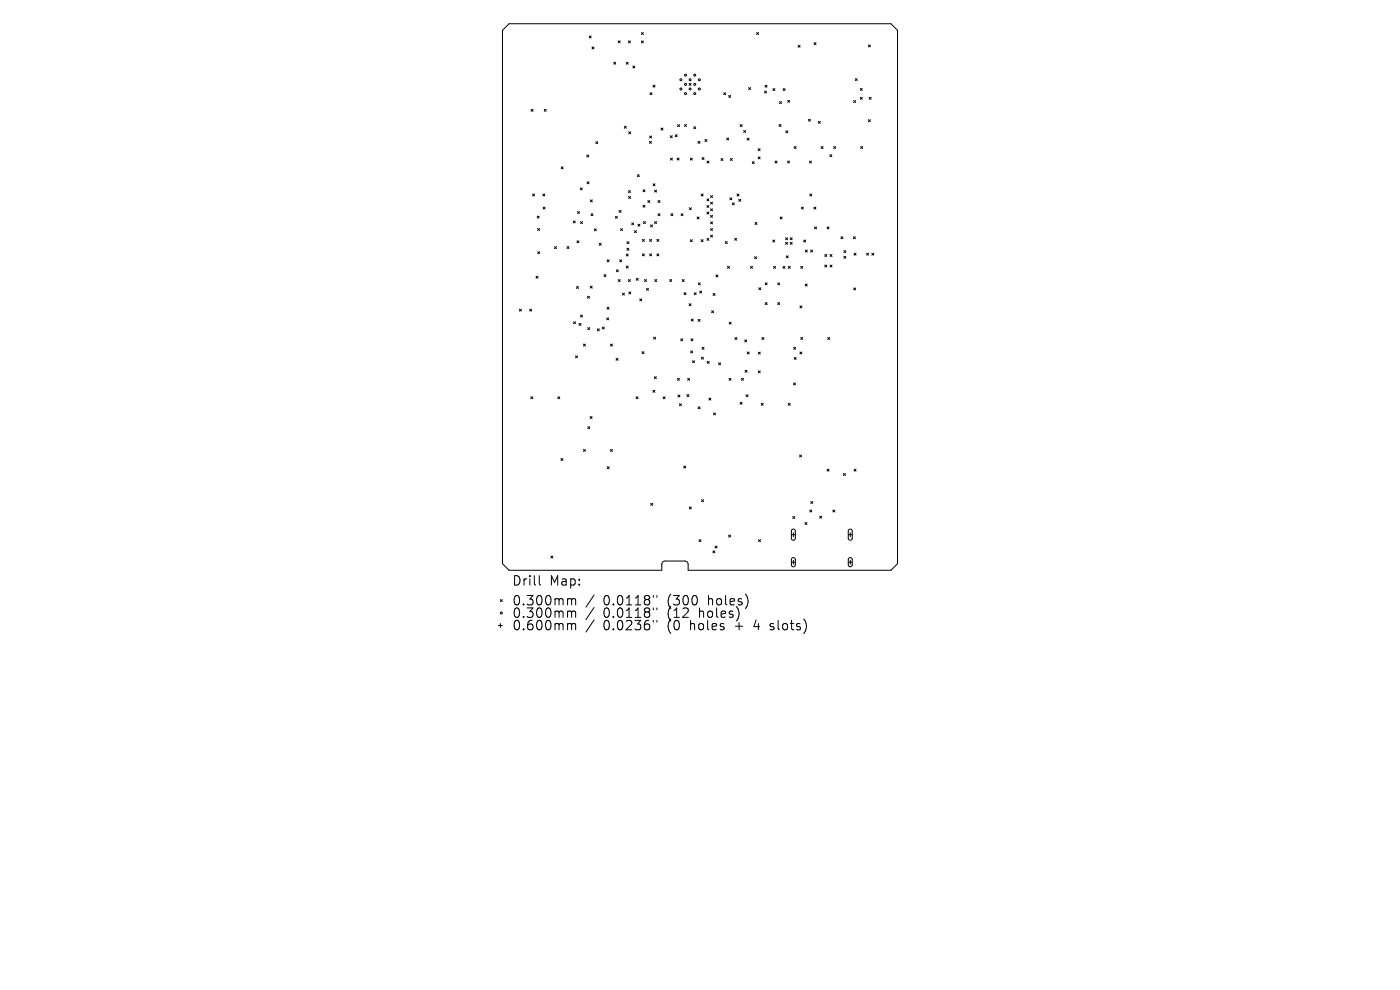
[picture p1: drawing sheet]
<svg xmlns="http://www.w3.org/2000/svg" width="297mm" height="210mm" viewBox="0 0 297 210" stroke-linecap="round" stroke-linejoin="round" font-family="sans-serif">
<defs><g id="words">
<g font-size="2.8">
<text x="108.6" y="124.5">Drill</text>
<text x="116.6" y="124.5">Map:</text>
<text x="108.6" y="128.7">0.300mm</text>
<text x="108.6" y="131.3">0.300mm</text>
<text x="128" y="128.7">0.0118&quot;</text>
<text x="128" y="131.3">0.0118&quot;</text>
<text x="141.7" y="128.7">(300</text>
<text x="141.7" y="131.3">(12</text>
<text x="148.6" y="131.3">holes)</text>
<text x="150.5" y="128.7">holes)</text>
<text x="108.6" y="134">0.600mm</text>
<text x="128" y="134">0.0236&quot;</text>
<text x="141.7" y="134">(0</text>
<text x="146.7" y="134">holes</text>
<text x="156.4" y="134">+</text>
<text x="160.6" y="134">4</text>
<text x="164.2" y="134">slots)</text>
</g>
</g></defs>
<g fill="none" stroke="#000" stroke-width=".21">
<path d="M108 5h81l1.4 1.4v113.2l-1.4 1.4h-43v-1.3a.7 .7 0 0 0-.7-.7h-4.2a.7 .7 0 0 0-.7 .7v1.3h-32.4l-1.4-1.4v-113.2zM125 7.6l.4 .4M125.4 7.6l-.4 .4M125.6 10l.4 .4M126 10l-.4 .4M130.2 13.2l.4 .4M130.6 13.2l-.4 .4M131.1 8.7l.5 .4M131.6 8.7l-.5 .4M132.9 13.2l.4 .4M133.3 13.2l-.4 .4M133.3 8.7l.4 .4"/>
<path d="M133.7 8.7l-.4 .4M134.3 14l.4 .4M134.7 14l-.4 .4M136.1 6.9l.4 .4M136.1 8.7l.4 .4M136.5 6.9l-.4 .4M136.5 8.7l-.4 .4M137.9 19.7l.4 .4M138.3 19.7l-.4 .4M138.5 18.1l.5 .4M139 18.1l-.5 .4M146.2 17.7l.4 .4"/>
<path d="M146.6 17.7l-.4 .4M153.5 19.7l.5 .4M154 19.7l-.5 .4M158.8 18.6l.4 .4M159.2 18.6l-.4 .4M160.5 6.9l.4 .4M160.9 6.9l-.4 .4M162.2 19.3l.4 .4M162.3 18.1l.4 .4M162.6 19.3l-.4 .4M162.7 18.1l-.4 .4M164 18.8l.4 .4"/>
<path d="M164.4 18.8l-.4 .4M166.1 18.8l.5 .4M166.6 18.8l-.5 .4M169.3 9.6l.4 .4M169.7 9.6l-.4 .4M172.7 9.1l.4 .4M173.1 9.1l-.4 .4M181.4 16.7l.5 .4M181.9 16.7l-.5 .4M182.5 18.8l.4 .4M182.9 18.8l-.4 .4M184.2 9.5l.4 .5"/>
<path d="M184.6 9.5l-.4 .5M112.7 23.2l.4 .4M113.1 23.2l-.4 .4M115.5 23.2l.4 .4M115.9 23.2l-.4 .4M119 35.4l.5 .4M119.5 35.4l-.5 .4M123.1 39.9l.4 .4M123.5 39.9l-.4 .4M124.5 32.9l.4 .4M124.5 38.6l.5 .4M124.9 32.9l-.4 .4"/>
<path d="M125 38.6l-.5 .4M126.4 30.1l.4 .4M126.8 30.1l-.4 .4M132.4 26.8l.5 .4M132.9 26.8l-.5 .4M133.4 28l.4 .4M133.8 28l-.4 .4M135.2 37.1l.4 .4M135.6 37.1l-.4 .4M137.8 30l.4 .4M137.8 28.9l.4 .4M138.2 30l-.4 .4"/>
<path d="M138.2 28.9l-.4 .4M138.5 39l.5 .4M139 39l-.5 .4M140.2 27.2l.4 .4M140.6 27.2l-.4 .4M142.2 28.8l.4 .4M142.2 33.5l.5 .5M142.6 28.8l-.4 .4M142.7 33.5l-.5 .5M143.2 28.6l.5 .4M143.6 33.5l.5 .4M143.7 28.6l-.5 .4"/>
<path d="M143.7 26.4l.5 .5M144.1 33.5l-.5 .4M144.2 26.4l-.5 .5M145.2 26.4l.4 .4M145.6 26.4l-.4 .4M146.4 33.5l.5 .5M146.9 33.5l-.5 .5M147.2 26.9l.4 .4M147.6 26.9l-.4 .4M148.1 30l.4 .4M148.5 30l-.4 .4M148.9 33.4l.5 .4"/>
<path d="M149.4 33.4l-.5 .4M149.5 29.6l.5 .4M150 29.6l-.5 .4M150 34.2l.4 .4M150.4 34.2l-.4 .4M153 33.6l.4 .5M153.4 33.6l-.4 .5M154.2 29.3l.4 .4M154.6 29.3l-.4 .4M154.6 20.2l.4 .5M154.9 33.6l.5 .4M155 20.2l-.4 .5"/>
<path d="M155.4 33.6l-.5 .4M157 26.4l.4 .5M157.4 26.4l-.4 .5M157.8 27.7l.4 .4M158.2 27.7l-.4 .4M158.5 29.3l.4 .4M158.9 29.3l-.4 .4M159.6 34.3l.4 .4M160 34.3l-.4 .4M160.8 31.5l.5 .5M160.8 33.3l.5 .4M161.3 31.5l-.5 .5"/>
<path d="M161.3 33.3l-.5 .4M164.4 34.2l.4 .4M164.8 34.2l-.4 .4M165.3 26.4l.4 .4M165.4 21.5l.4 .5M165.7 26.4l-.4 .4M165.8 21.5l-.4 .5M166.7 27.7l.4 .5M167.1 34.2l.4 .4M167.1 21.3l.4 .4M167.1 27.7l-.4 .5M167.5 34.2l-.4 .4"/>
<path d="M167.5 21.3l-.4 .4M168.5 31.1l.4 .4M168.9 31.1l-.4 .4M171.5 25.3l.4 .4M171.7 34.2l.4 .4M171.9 25.3l-.4 .4M172.1 34.2l-.4 .4M173.6 25.7l.4 .5M174 25.7l-.4 .5M174.2 31.1l.4 .4M174.6 31.1l-.4 .4M176 32.8l.5 .4"/>
<path d="M176.5 32.8l-.5 .4M176.9 31.1l.4 .4M177.3 31.1l-.4 .4M181.1 21.3l.4 .5M181.5 21.3l-.4 .5M182.5 20.6l.4 .5M182.6 31.1l.4 .4M182.9 20.6l-.4 .5M183 31.1l-.4 .4M184.2 25.4l.4 .4M184.4 20.6l.4 .5M184.6 25.4l-.4 .4"/>
<path d="M184.8 20.6l-.4 .5M113 41.1l.4 .5M113.4 41.1l-.4 .5M113.7 58.6l.4 .4M114 45.8l.4 .5M114.1 48.5l.4 .4M114.1 53.4l.4 .4M114.1 58.6l-.4 .4M114.4 45.8l-.4 .5M114.5 48.5l-.4 .4M114.5 53.4l-.4 .4M115.2 41.1l.4 .5"/>
<path d="M115.2 43.9l.4 .5M115.6 41.1l-.4 .5M115.6 43.9l-.4 .5M117.6 52.3l.5 .4M118.1 52.3l-.5 .4M120.3 52.3l.4 .4M120.7 52.3l-.4 .4M121.6 46.9l.4 .4M122 46.9l-.4 .4M122.4 51.1l.4 .4M122.5 44.9l.4 .4M122.8 51.1l-.4 .4"/>
<path d="M122.9 44.9l-.4 .4M123.1 47l.5 .4M123.6 47l-.5 .4M125.2 42.4l.5 .4M125.4 45.3l.4 .5M125.7 42.4l-.5 .4M125.8 45.3l-.4 .5M126.1 48.5l.4 .5M126.5 48.5l-.4 .5M127.1 51.6l.4 .4M127.5 51.6l-.4 .4M128.1 58.3l.5 .4"/>
<path d="M128.6 58.3l-.5 .4M128.8 55.1l.4 .4M129.2 55.1l-.4 .4M130.6 45.9l.4 .4M130.8 57.2l.4 .5M131 45.9l-.4 .4M131.1 59.3l.5 .4M131.2 57.2l-.4 .5M131.3 44.6l.5 .5M131.5 55.1l.4 .4M131.6 59.3l-.5 .4M131.7 48.5l.4 .4"/>
<path d="M131.8 44.6l-.5 .5M131.9 55.1l-.4 .4M132.1 48.5l-.4 .4M132.9 56.4l.4 .5M132.9 53.9l.4 .4M133 51.3l.4 .4M133 52.7l.4 .4M133.3 56.4l-.4 .5M133.3 53.9l-.4 .4M133.3 40.4l.4 .5M133.3 59.3l.4 .4M133.4 41.7l.4 .4"/>
<path d="M133.4 51.3l-.4 .4M133.4 52.7l-.4 .4M133.7 40.4l-.4 .5M133.7 59.3l-.4 .4M133.8 41.7l-.4 .4M134 47.3l.4 .4M134.4 47.3l-.4 .4M134.6 48.9l.4 .4M135 59l.4 .5M135 48.9l-.4 .4M135.3 47.6l.5 .4M135.4 59l-.4 .5"/>
<path d="M135.8 47.6l-.5 .4M136.3 50.8l.4 .4M136.3 53.9l.4 .4M136.4 43.5l.4 .5M136.4 40.3l.4 .4M136.5 47l.4 .4M136.7 50.8l-.4 .4M136.7 53.9l-.4 .4M136.7 59.3l.5 .4M136.8 43.5l-.4 .5M136.8 40.3l-.4 .4M136.9 47l-.4 .4"/>
<path d="M137.2 59.3l-.5 .4M137.4 42.5l.5 .5M137.8 50.8l.4 .4M137.8 53.9l.4 .4M137.9 42.5l-.5 .5M138 47.7l.4 .4M138.2 50.8l-.4 .4M138.2 53.9l-.4 .4M138.4 47.7l-.4 .4M138.9 47l.4 .4M138.9 40.3l.4 .4M138.9 59.3l.4 .4"/>
<path d="M139.3 47l-.4 .4M139.3 40.3l-.4 .4M139.3 59.3l-.4 .4M139.4 53.9l.4 .4M139.4 50.8l.4 .4M139.6 42.5l.4 .5M139.6 45.3l.4 .5M139.8 50.8l-.4 .4M139.8 53.9l-.4 .4M140 42.5l-.4 .5M140 45.3l-.4 .5M142.1 59.3l.4 .4"/>
<path d="M142.3 45.3l.4 .5M142.5 59.3l-.4 .4M142.7 45.3l-.4 .5M144.5 45.3l.4 .5M144.7 59.3l.4 .4M144.9 45.3l-.4 .5M145.1 59.3l-.4 .4M146.2 44.1l.5 .4M146.4 50.9l.5 .4M146.7 44.1l-.5 .4M146.9 50.9l-.5 .4M147.9 46l.4 .4"/>
<path d="M148.2 60l.4 .4M148.3 46l-.4 .4M148.6 60l-.4 .4M148.7 41.2l.5 .4M148.7 50.8l.5 .5M149.2 41.2l-.5 .4M149.2 50.8l-.5 .5M150 42.2l.4 .4M150 43.6l.4 .4M150 45l.4 .4M150 50.6l.4 .4M150.4 42.2l-.4 .4"/>
<path d="M150.4 43.6l-.4 .4M150.4 45l-.4 .4M150.4 50.6l-.4 .4M150.7 42.9l.5 .4M150.7 41.5l.5 .4M150.7 44.3l.5 .4M150.7 45.7l.5 .4M150.7 47.1l.5 .4M150.7 48.5l.5 .4M150.7 49.9l.5 .4M151.2 45.7l-.5 .4M151.2 49.9l-.5 .4"/>
<path d="M151.2 41.5l-.5 .4M151.2 42.9l-.5 .4M151.2 44.3l-.5 .4M151.2 47.1l-.5 .4M151.2 48.5l-.5 .4M151.9 58.3l.4 .4M152.3 58.3l-.4 .4M153.9 51.2l.4 .5M154.3 51.2l-.4 .5M154.3 56.5l.5 .4M154.8 56.5l-.5 .4M154.8 42l.4 .4"/>
<path d="M155.2 42l-.4 .4M155.4 43l.4 .4M155.8 43l-.4 .4M155.9 50.6l.4 .4M156.3 50.6l-.4 .4M156.4 41.2l.4 .4M156.7 42.3l.4 .4M156.8 41.2l-.4 .4M157.1 42.3l-.4 .4M159.2 56.5l.4 .4M159.6 56.5l-.4 .4M160.1 54.5l.4 .4"/>
<path d="M160.2 47.2l.4 .4M160.5 54.5l-.4 .4M160.6 47.2l-.4 .4M162.3 60l.4 .4M162.7 60l-.4 .4M163.9 50.9l.5 .4M164.1 56.5l.4 .4M164.4 50.9l-.5 .4M164.5 56.5l-.4 .4M165 60l.4 .4M165.4 60l-.4 .4M165.5 46l.4 .5"/>
<path d="M165.9 46l-.4 .5M166.1 56.5l.4 .4M166.5 56.5l-.4 .4M166.7 50.4l.4 .5M166.7 51.4l.4 .4M166.8 54.3l.4 .4M167.1 50.4l-.4 .5M167.1 51.4l-.4 .4M167.2 54.3l-.4 .4M167.2 56.5l.4 .4M167.6 51.4l.5 .4M167.6 56.5l-.4 .4"/>
<path d="M167.6 50.4l.5 .5M168.1 50.4l-.5 .5M168.1 51.4l-.5 .4M169.9 56.5l.4 .4M170 43.9l.4 .5M170.3 56.5l-.4 .4M170.4 43.9l-.4 .5M170.5 50.9l.4 .4M170.8 53l.5 .5M170.9 50.9l-.4 .4M171.3 53l-.5 .5M171.8 41.1l.4 .5"/>
<path d="M172 53l.4 .5M172.2 41.1l-.4 .5M172.4 53l-.4 .5M172.7 43.9l.4 .5M172.8 48.1l.4 .4M173.1 43.9l-.4 .5M173.2 48.1l-.4 .4M175 54l.4 .4M175 56.2l.4 .4M175.4 54l-.4 .4M175.4 56.2l-.4 .4M175.5 48.1l.4 .4"/>
<path d="M175.9 48.1l-.4 .4M176.1 54l.4 .4M176.1 56.2l.4 .4M176.5 54l-.4 .4M176.5 56.2l-.4 .4M178.4 50.2l.4 .4M178.8 50.2l-.4 .4M179 53.2l.4 .4M179 54.4l.4 .4M179.4 53.2l-.4 .4M179.4 54.4l-.4 .4M181 50.2l.5 .4"/>
<path d="M181.2 53.7l.4 .4M181.5 50.2l-.5 .4M181.6 53.7l-.4 .4M183.8 53.7l.5 .4M184.3 53.7l-.5 .4M185 53.7l.4 .4M185.4 53.7l-.4 .4M110.2 65.6l.4 .4M110.6 65.6l-.4 .4M112.4 65.6l.4 .4M112.8 65.6l-.4 .4M121.7 68.3l.4 .4"/>
<path d="M122.1 68.3l-.4 .4M122.1 75.5l.4 .4M122.3 60.8l.4 .4M122.5 75.5l-.4 .4M122.7 60.8l-.4 .4M122.8 68.6l.4 .4M123.1 66.8l.5 .5M123.2 68.6l-.4 .4M123.6 66.8l-.5 .5M123.8 73l.4 .4M124.2 73l-.4 .4M124.6 62.8l.5 .5"/>
<path d="M124.7 69.5l.4 .4M125.1 62.8l-.5 .5M125.1 69.5l-.4 .4M125.2 60.7l.4 .4M125.6 60.7l-.4 .4M126.7 69.8l.4 .4M127.1 69.8l-.4 .4M127.8 69.4l.4 .4M128.2 69.4l-.4 .4M128.7 67.4l.4 .4M128.8 65.2l.4 .4M129.1 67.4l-.4 .4"/>
<path d="M129.2 65.2l-.4 .4M129.5 73l.4 .4M129.9 73l-.4 .4M130.7 76l.4 .4M131.1 76l-.4 .4M132.1 62.2l.4 .4M132.5 62.2l-.4 .4M133.4 61.9l.4 .4M133.8 61.9l-.4 .4M135.7 63.4l.4 .4M136.1 63.4l-.4 .4M136.2 74.6l.4 .4"/>
<path d="M136.6 74.6l-.4 .4M137.2 61.2l.4 .4M137.6 61.2l-.4 .4M138.7 71.5l.4 .4M138.8 79.9l.4 .4M139.1 71.5l-.4 .4M139.2 79.9l-.4 .4M144.4 71.9l.4 .4M144.8 71.9l-.4 .4M145.1 62.1l.4 .4M145.5 62.1l-.4 .4M146.2 64.4l.4 .4"/>
<path d="M146.5 74.4l.4 .5M146.6 71.9l.4 .4M146.6 64.4l-.4 .4M146.7 67.7l.4 .4M146.9 76.5l.4 .4M146.9 74.4l-.4 .5M147 71.9l-.4 .4M147.1 67.7l-.4 .4M147.3 62.1l.4 .4M147.3 76.5l-.4 .4M147.7 62.1l-.4 .4M148.1 67.8l.4 .4"/>
<path d="M148.4 61.7l.5 .5M148.5 67.8l-.4 .4M148.8 75.8l.4 .4M148.9 61.7l-.5 .5M148.9 73.7l.5 .4M149.2 75.8l-.4 .4M149.4 73.7l-.5 .4M150 76.7l.5 .4M150.5 76.7l-.5 .4M151 65.9l.4 .4M151.3 62.3l.4 .4M151.4 65.9l-.4 .4"/>
<path d="M151.7 62.3l-.4 .4M152.4 77l.5 .4M152.9 77l-.5 .4M154.7 68.3l.4 .5M155.1 68.3l-.4 .5M155.9 71.6l.4 .4M156.3 71.6l-.4 .4M158 72.1l.4 .4M158.1 78.5l.4 .5M158.4 72.1l-.4 .4M158.5 78.5l-.4 .5M158.5 74.7l.4 .4"/>
<path d="M158.9 74.7l-.4 .4M160.9 74.7l.4 .4M160.9 78.7l.4 .4M161 61l.4 .5M161.3 74.7l-.4 .4M161.3 78.7l-.4 .4M161.4 61l-.4 .5M161.6 71.6l.5 .4M162.1 71.6l-.5 .4M162.3 64.2l.4 .4M162.7 64.2l-.4 .4M165 64.2l.4 .4"/>
<path d="M165.4 64.2l-.4 .4M168.4 73.7l.4 .4M168.5 75.8l.4 .4M168.8 73.7l-.4 .4M168.9 75.8l-.4 .4M169.7 74.7l.4 .4M169.7 64.9l.4 .4M169.9 71.6l.4 .4M170.1 64.9l-.4 .4M170.1 74.7l-.4 .4M170.3 71.6l-.4 .4M170.8 60.3l.4 .4"/>
<path d="M171.2 60.3l-.4 .4M175.6 71.6l.4 .4M176 71.6l-.4 .4M181.1 61.1l.4 .4M181.5 61.1l-.4 .4M112.6 84.2l.4 .4M113 84.2l-.4 .4M118.3 84.2l.4 .4M118.7 84.2l-.4 .4M119 97.3l.4 .4M119.4 97.3l-.4 .4M123.8 95.3l.4 .5"/>
<path d="M124.2 95.3l-.4 .5M124.7 90.5l.4 .4M125.1 90.5l-.4 .4M125.2 88.4l.4 .4M125.6 88.4l-.4 .4M128.8 99l.4 .4M129.2 99l-.4 .4M129.5 95.3l.4 .5M129.9 95.3l-.4 .5M135 84.2l.4 .4M135.4 84.2l-.4 .4M138.5 82.8l.4 .4"/>
<path d="M138.9 82.8l-.4 .4M140.7 84.2l.4 .4M141.1 84.2l-.4 .4M143.7 80.3l.4 .4M143.8 83.8l.4 .4M144.1 80.3l-.4 .4M144.1 85.6l.5 .5M144.2 83.8l-.4 .4M144.6 85.6l-.5 .5M145 98.9l.5 .4M145.5 98.9l-.5 .4M145.7 83.7l.5 .4"/>
<path d="M145.9 80.3l.4 .4M146.2 83.7l-.5 .4M146.3 80.3l-.4 .4M148.1 86.3l.4 .4M148.5 86.3l-.4 .4M150.4 84.4l.4 .5M150.8 84.4l-.4 .5M151.4 87.6l.4 .4M151.8 87.6l-.4 .4M154.6 80.3l.5 .4M155.1 80.3l-.5 .4M157 85.3l.4 .4"/>
<path d="M157.3 80.3l.4 .4M157.4 85.3l-.4 .4M157.7 80.3l-.4 .4M158.3 83.7l.4 .5M158.7 83.7l-.4 .5M161.5 85.6l.4 .4M161.9 85.6l-.4 .4M167.2 85.6l.4 .4M167.6 85.6l-.4 .4M168.3 81.2l.5 .5M168.8 81.2l-.5 .5M169.6 96.5l.4 .4"/>
<path d="M170 96.5l-.4 .4M175.5 99.5l.4 .4M175.9 99.5l-.4 .4M181.2 99.5l.4 .4M181.6 99.5l-.4 .4M116.9 118l.4 .4M117.3 118l-.4 .4M138 106.8l.5 .4M138.5 106.8l-.5 .4M146.2 107.5l.5 .5M146.7 107.5l-.5 .5M148.3 114.5l.4 .4"/>
<path d="M148.7 114.5l-.4 .4M148.8 106l.4 .4M149.2 106l-.4 .4M151.2 116.9l.5 .4M151.7 116.9l-.5 .4M151.7 115.8l.4 .4M152.1 115.8l-.4 .4M154.6 113.5l.4 .4M155 113.5l-.4 .4M160.9 114.5l.4 .4M161.3 114.5l-.4 .4M167.9 113.4h.8"/>
<path d="M167.9 119.3h.8M168 112.4l.5-.1 .2 .3v1.7l-.3 .3-.3-.1-.2-.2zM168 118.4l.5-.1 .2 .3v1.3l-.3 .3h-.3l-.2-.3zM168.2 109.6l.4 .4M168.3 113v.8M168.3 118.8v.9M168.6 109.6l-.4 .4M170.8 110.8l.4 .5M171.2 110.8l-.4 .5M171.8 108.2l.4 .4M172 106.4l.4 .4M172.2 108.2l-.4 .4"/>
<path d="M172.4 106.4l-.4 .4M173.9 109.5l.4 .4M174.3 109.5l-.4 .4M176.7 108.2l.4 .4M177.1 108.2l-.4 .4M178.9 100.4l.5 .5M179.4 100.4l-.5 .5M180 113.4h.8M180 119.3h.8M180.1 112.4l.4-.1 .3 .3v1.7l-.4 .3-.3-.1-.1-.2zM180.1 118.4l.4-.1 .3 .3v1.3l-.4 .3h-.3l-.1-.3zM180.4 113v.8"/>
<path d="M180.4 118.8v.9M105.7 132.7h.9M106.1 127.2l.5 .4M106.1 132.3v.8M106.6 127.2l-.5 .4M114.4 122.1v1.7l.3 .3M120.7 127h.3l.3 .3M120.7 129.6h.3l.3 .3M120.7 132.3h.3l.3 .3M121.3 127.3l.3-.3 .4 .1 .1 1.2M121.3 127.3v1M121.3 129.9v1.1"/>
<path d="M121.3 132.6v1M121.3 129.9l.3-.3 .4 .1 .1 1.3M121.3 132.6l.3-.3 .4 .1 .1 1.2M126 126.2l-1.7 2.6M126 128.9l-1.7 2.5M126 131.5l-1.7 2.6M138.6 126.3v.4M138.6 129v.3M138.6 131.6v.4M139.4 126.3v.4M139.4 129v.3M139.4 131.6v.4"/>
<path d="M163.4 133.5l.2 .1M163.5 132.4v.4"/>
<circle cx="144.5" cy="16.9" r=".21"/>
<circle cx="144.5" cy="18.9" r=".21"/>
<circle cx="145.4" cy="15.9" r=".21"/>
<circle cx="145.4" cy="19.9" r=".21"/>
<circle cx="145.4" cy="17.9" r=".21"/>
<circle cx="146.4" cy="16.9" r=".21"/>
<circle cx="146.4" cy="18.9" r=".21"/>
<circle cx="147.4" cy="15.9" r=".21"/>
<circle cx="147.4" cy="19.9" r=".21"/>
<circle cx="147.4" cy="17.9" r=".21"/>
<circle cx="148.4" cy="16.9" r=".21"/>
<circle cx="148.4" cy="18.9" r=".21"/>
<circle cx="106.4" cy="130" r=".21"/>
</g>
<use href="#words"/>
</svg>
